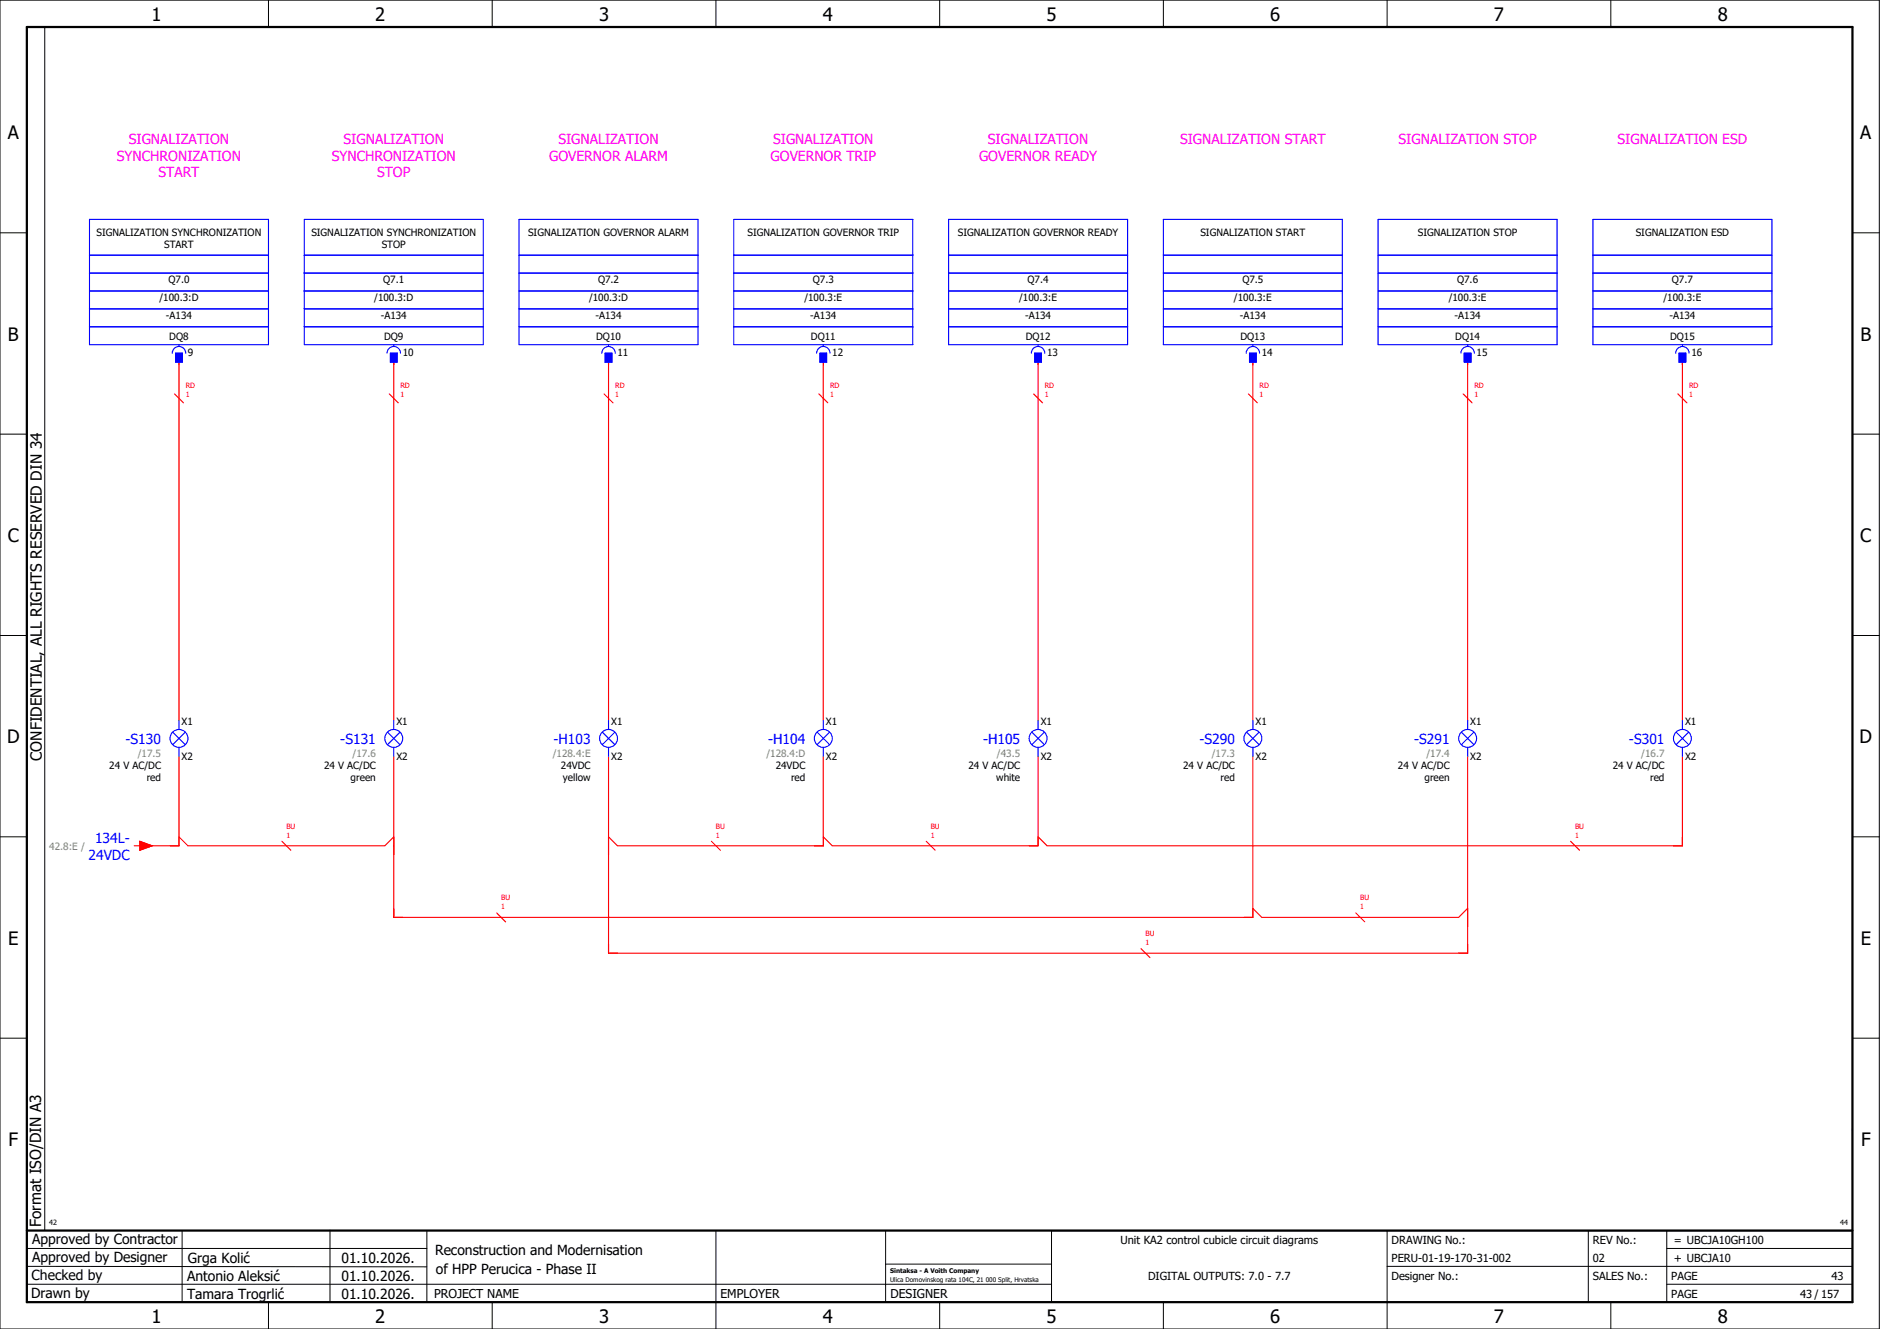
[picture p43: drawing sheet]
<svg xmlns="http://www.w3.org/2000/svg" width="420mm" height="297mm" viewBox="0 0 420 297" stroke-linecap="round" stroke-linejoin="round" font-family="sans-serif">
<defs><g id="words">
<g font-size="4.1">
<text x="33.9" y="4.7">1</text>
<text x="83.9" y="4.7">2</text>
<text x="133.9" y="4.7">3</text>
<text x="183.9" y="4.7">4</text>
<text x="233.9" y="4.7">5</text>
<text x="283.9" y="4.7">6</text>
<text x="333.9" y="4.7">7</text>
<text x="383.9" y="4.7">8</text>
<text x="1.8" y="31.2">A</text>
<text x="415.8" y="31.2">A</text>
<text x="1.8" y="76.2">B</text>
<text x="415.8" y="76.2">B</text>
<text x="1.8" y="121.2">C</text>
<text x="415.8" y="121.2">C</text>
<text x="1.6" y="166.2">D</text>
<text x="415.6" y="166.2">D</text>
<text x="1.8" y="211.2">E</text>
<text x="415.8" y="211.2">E</text>
<text x="1.9" y="256.2">F</text>
<text x="415.9" y="256.2">F</text>
<text x="33.9" y="295.7">1</text>
<text x="83.9" y="295.7">2</text>
<text x="133.9" y="295.7">3</text>
<text x="183.9" y="295.7">4</text>
<text x="233.9" y="295.7">5</text>
<text x="283.9" y="295.7">6</text>
<text x="333.9" y="295.7">7</text>
<text x="383.9" y="295.7">8</text>
</g>
<g font-size="3.4">
<text x="9.4" y="170" transform="rotate(-90 9.4 170)">CONFIDENTIAL, ALL RIGHTS RESERVED DIN 34</text>
<text x="9.2" y="274.3" transform="rotate(-90 9.2 274.3)">Format ISO/DIN A3</text>
</g>
<g font-size="3.1" fill="#f0f">
<text x="26.1" y="35.9">SYNCHRONIZATION</text>
<text x="28.8" y="32.1">SIGNALIZATION</text>
<text x="74.1" y="35.9">SYNCHRONIZATION</text>
<text x="76.8" y="32.1">SIGNALIZATION</text>
<text x="122.7" y="35.9">GOVERNOR ALARM</text>
<text x="124.8" y="32.1">SIGNALIZATION</text>
<text x="172.2" y="35.9">GOVERNOR TRIP</text>
<text x="172.8" y="32.1">SIGNALIZATION</text>
<text x="218.8" y="35.9">GOVERNOR READY</text>
<text x="220.8" y="32.1">SIGNALIZATION</text>
<text x="263.7" y="32.1">SIGNALIZATION START</text>
<text x="312.6" y="32.1">SIGNALIZATION STOP</text>
<text x="361.5" y="32.1">SIGNALIZATION ESD</text>
<text x="35.4" y="39.6">START</text>
<text x="84.3" y="39.6">STOP</text>
</g>
<g font-size="3.1" fill="#00f">
<text x="28.1" y="166.3">-S130</text>
<text x="76.1" y="166.3">-S131</text>
<text x="123.7" y="166.3">-H103</text>
<text x="171.7" y="166.3">-H104</text>
<text x="219.7" y="166.3">-H105</text>
<text x="268.1" y="166.3">-S290</text>
<text x="316.1" y="166.3">-S291</text>
<text x="364.1" y="166.3">-S301</text>
<text x="21.2" y="188.4">134L-</text>
<text x="19.8" y="192.1">24VDC</text>
</g>
<g font-size="3.1">
<text x="7.2" y="278.1">Approved by Contractor</text>
<text x="97.2" y="280.5">Reconstruction and Modernisation</text>
<text x="7.1" y="286.1">Checked by</text>
<text x="7.2" y="282.1">Approved by Designer</text>
<text x="41.8" y="286.2">Antonio Aleksić</text>
<text x="42" y="282.3">Grga Kolić</text>
<text x="76.3" y="282.3">01.10.2026.</text>
<text x="76.3" y="286.3">01.10.2026.</text>
<text x="97.4" y="284.8">of HPP Perucica - Phase II</text>
<text x="6.9" y="290">Drawn by</text>
<text x="41.8" y="290.3">Tamara Trogrlić</text>
<text x="76.3" y="290.3">01.10.2026.</text>
</g>
<g font-size="2.7">
<text x="97" y="290.1">PROJECT NAME</text>
<text x="161" y="290.1">EMPLOYER</text>
<text x="199" y="290.1">DESIGNER</text>
</g>
<g font-size="2.5">
<text x="250.4" y="278">Unit KA2 control cubicle circuit diagrams</text>
<text x="311" y="278">DRAWING No.:</text>
<text x="356" y="278">REV No.:</text>
<text x="374.1" y="278">= UBCJA10GH100</text>
<text x="256.6" y="286">DIGITAL OUTPUTS: 7.0 - 7.7</text>
<text x="311" y="286">Designer No.:</text>
<text x="311" y="282">PERU-01-19-170-31-002</text>
<text x="356" y="286">SALES No.:</text>
<text x="356" y="282">02</text>
<text x="373.5" y="286">PAGE</text>
<text x="374.1" y="282.1">+ UBCJA10</text>
<text x="409.3" y="286">43</text>
<text x="373.5" y="290">PAGE</text>
<text x="402.3" y="290">43 / 157</text>
</g>
<g font-size="2.2">
<text x="21.6" y="52.8">SIGNALIZATION SYNCHRONIZATION</text>
<text x="69.6" y="52.8">SIGNALIZATION SYNCHRONIZATION</text>
<text x="118" y="52.8">SIGNALIZATION GOVERNOR ALARM</text>
<text x="167.1" y="52.8">SIGNALIZATION GOVERNOR TRIP</text>
<text x="214.1" y="52.8">SIGNALIZATION GOVERNOR READY</text>
<text x="268.3" y="52.8">SIGNALIZATION START</text>
<text x="316.9" y="52.8">SIGNALIZATION STOP</text>
<text x="365.6" y="52.8">SIGNALIZATION ESD</text>
<text x="36.7" y="55.5">START</text>
<text x="85.3" y="55.5">STOP</text>
<text x="37.6" y="63.3">Q7.0</text>
<text x="85.6" y="63.3">Q7.1</text>
<text x="133.6" y="63.3">Q7.2</text>
<text x="181.6" y="63.3">Q7.3</text>
<text x="229.6" y="63.3">Q7.4</text>
<text x="277.6" y="63.3">Q7.5</text>
<text x="325.6" y="63.3">Q7.6</text>
<text x="373.6" y="63.3">Q7.7</text>
<text x="35.6" y="67.3">/100.3:D</text>
<text x="37.1" y="71.3">-A134</text>
<text x="83.6" y="67.3">/100.3:D</text>
<text x="85.1" y="71.3">-A134</text>
<text x="131.6" y="67.3">/100.3:D</text>
<text x="133.1" y="71.3">-A134</text>
<text x="179.8" y="67.3">/100.3:E</text>
<text x="181.1" y="71.3">-A134</text>
<text x="227.8" y="67.3">/100.3:E</text>
<text x="229.1" y="71.3">-A134</text>
<text x="275.8" y="67.3">/100.3:E</text>
<text x="277.1" y="71.3">-A134</text>
<text x="323.8" y="67.3">/100.3:E</text>
<text x="325.1" y="71.3">-A134</text>
<text x="371.8" y="67.3">/100.3:E</text>
<text x="373.1" y="71.3">-A134</text>
<text x="37.8" y="76.1">DQ8</text>
<text x="85.8" y="76.1">DQ9</text>
<text x="133.2" y="76.1">DQ10</text>
<text x="181.2" y="76.1">DQ11</text>
<text x="229.2" y="76.1">DQ12</text>
<text x="277.2" y="76.1">DQ13</text>
<text x="325.2" y="76.1">DQ14</text>
<text x="373.2" y="76.1">DQ15</text>
<text x="42" y="79.5">9</text>
<text x="90" y="79.5">10</text>
<text x="138" y="79.5">11</text>
<text x="186" y="79.5">12</text>
<text x="234" y="79.5">13</text>
<text x="282" y="79.5">14</text>
<text x="330" y="79.5">15</text>
<text x="378" y="79.5">16</text>
<text x="40.6" y="162">X1</text>
<text x="88.6" y="162">X1</text>
<text x="136.6" y="162">X1</text>
<text x="184.6" y="162">X1</text>
<text x="232.6" y="162">X1</text>
<text x="280.6" y="162">X1</text>
<text x="328.6" y="162">X1</text>
<text x="376.6" y="162">X1</text>
<text x="24.4" y="171.9">24 V AC/DC</text>
<text x="40.6" y="169.9">X2</text>
<text x="72.4" y="171.9">24 V AC/DC</text>
<text x="88.6" y="169.9">X2</text>
<text x="125.4" y="171.9">24VDC</text>
<text x="136.6" y="169.9">X2</text>
<text x="173.4" y="171.9">24VDC</text>
<text x="184.6" y="169.9">X2</text>
<text x="216.4" y="171.9">24 V AC/DC</text>
<text x="232.6" y="169.9">X2</text>
<text x="264.4" y="171.9">24 V AC/DC</text>
<text x="280.6" y="169.9">X2</text>
<text x="312.4" y="171.9">24 V AC/DC</text>
<text x="328.6" y="169.9">X2</text>
<text x="360.4" y="171.9">24 V AC/DC</text>
<text x="376.6" y="169.9">X2</text>
<text x="32.8" y="174.6">red</text>
<text x="78.4" y="174.6">green</text>
<text x="125.8" y="174.6">yellow</text>
<text x="176.8" y="174.6">red</text>
<text x="222.7" y="174.6">white</text>
<text x="272.8" y="174.6">red</text>
<text x="318.4" y="174.6">green</text>
<text x="368.8" y="174.6">red</text>
</g>
<g font-size="2.2" fill="#7ca552">
<text x="30.8" y="169.2">/17.5</text>
<text x="78.8" y="169.2">/17.6</text>
<text x="123.5" y="169.2">/128.4:E</text>
<text x="171.3" y="169.2">/128.4:D</text>
<text x="222.8" y="169.2">/43.5</text>
<text x="270.8" y="169.2">/17.3</text>
<text x="318.8" y="169.2">/17.4</text>
<text x="366.8" y="169.2">/16.7</text>
<text x="11" y="189.9">42.8:E /</text>
</g>
<g font-size="1.6" fill="#f00">
<text x="41.5" y="88.7">1</text>
<text x="41.5" y="86.8">RD</text>
<text x="89.5" y="88.7">1</text>
<text x="89.5" y="86.8">RD</text>
<text x="137.5" y="88.7">1</text>
<text x="137.5" y="86.8">RD</text>
<text x="185.5" y="88.7">1</text>
<text x="185.5" y="86.8">RD</text>
<text x="233.5" y="88.7">1</text>
<text x="233.5" y="86.8">RD</text>
<text x="281.5" y="88.7">1</text>
<text x="281.5" y="86.8">RD</text>
<text x="329.5" y="88.7">1</text>
<text x="329.5" y="86.8">RD</text>
<text x="377.5" y="88.7">1</text>
<text x="377.5" y="86.8">RD</text>
<text x="64" y="185.3">BU</text>
<text x="160" y="185.3">BU</text>
<text x="208" y="185.3">BU</text>
<text x="352" y="185.3">BU</text>
<text x="64" y="187.2">1</text>
<text x="160" y="187.2">1</text>
<text x="208" y="187.2">1</text>
<text x="352" y="187.2">1</text>
<text x="112" y="203.2">1</text>
<text x="112" y="201.3">BU</text>
<text x="304" y="203.2">1</text>
<text x="304" y="201.3">BU</text>
<text x="256" y="209.3">BU</text>
<text x="256" y="211.2">1</text>
</g>
<g font-size="1.6">
<text x="11" y="273.7">42</text>
<text x="411.2" y="273.7">44</text>
</g>
<g font-size="1.4">
<text x="198.9" y="284.4">Sintaksa - A Voith Company</text>
<text x="198.9" y="286.4">Ulica Domovinskog rata 104C, 21 000 Split, Hrvatska</text>
</g>
</g></defs>
<g fill="none" stroke="#000" stroke-width=".22">
<path d="M0 0h420v297h-420zM10 6v269M60 0v6M110 0v6M160 0v6M210 0v6M260 0v6M310 0v6M360 0v6M0 52h6M414 52h6M0 97h6"/>
<path d="M414 97h6M0 142h6M414 142h6M414 176.3v87.4M0 187h6M414 187h6M0 232h6M414 232h6M6 279h89.4M40.7 275v16M73.7 274.9v16M95.4 275.1v16"/>
<path d="M160 275v22M197.9 275.1v16M310 275v22M355 275v16M372.5 279h41.5M372.5 275v16M414 275h-179v16M6 283l89.4 .1M6 287h229M60 291v6M110 291v6M197.9 282.5h37.1"/>
<path d="M210 291v6M260 291v6M310 283h104M360 291v6M372.5 287h41.5"/>
</g>
<path d="M6 6h408v285h-408zM6 275h408" fill="none" stroke="#000" stroke-width=".5"/>
<g fill="none" stroke="#f00" stroke-width=".25">
<path d="M39 88l2 2M40 81v80M87 88l2 2M88 81v80M135 88l2 2M136 81v80M183 88l2 2M184 81v80M231 88l2 2M232 81v80M279 88l2 2M280 81v80"/>
<path d="M327 88l2 2M328 81v80M375 88l2 2M376 81v80M40 169v20h-8M88 169v36h192v-36M136 169v44h192v-44M184 169v20h-46l-2-2M232 169v20h-46l-2-2M376 169v20h-142l-2-2M30 189h1.3M31.3 188l2.7 1-2.7 1z"/>
<path d="M40 187l2 2h44l2-2M63 188l2 2M159 188l2 2M207 188l2 2M351 188l2 2M111 204l2 2M255 212l2 2M280 203l2 2h44l2-2M303 204l2 2"/>
</g>
<g fill="none" stroke="#00f" stroke-width=".25">
<path d="M20 49h40v28h-40zM20 57h40M68 49h40v28h-40zM68 57h40M116 49h40v28h-40zM116 57h40M164 49h40v28h-40zM164 57h40M212 49h40v28h-40zM212 57h40M260 49h40v28h-40zM260 57h40"/>
<path d="M308 49h40v28h-40zM308 57h40M356 49h40v28h-40zM356 57h40M20 61h40M20 69h40M20 73h40M20 65h40M38.5 78.9a1.5 1.5 0 0 1 1.5-1.5 1.5 1.5 0 0 1 1.5 1.5M39.3 78.9h1.5v2h-1.5zM40 77v.3M68 61h40"/>
<path d="M68 69h40M68 73h40M68 65h40M86.5 78.9a1.5 1.5 0 0 1 1.5-1.5 1.5 1.5 0 0 1 1.5 1.5M87.3 78.9h1.5v2h-1.5zM88 77v.3M116 61h40M116 69h40M116 73h40M116 65h40M134.5 78.9a1.5 1.5 0 0 1 1.5-1.5 1.5 1.5 0 0 1 1.5 1.5M135.3 78.9h1.5v2h-1.5z"/>
<path d="M136 77v.3M164 61h40M164 69h40M164 73h40M164 65h40M182.5 78.9a1.5 1.5 0 0 1 1.5-1.5 1.5 1.5 0 0 1 1.5 1.5M183.3 78.9h1.5v2h-1.5zM184 77v.3M212 61h40M212 69h40M212 73h40M212 65h40"/>
<path d="M230.5 78.9a1.5 1.5 0 0 1 1.5-1.5 1.5 1.5 0 0 1 1.5 1.5M231.3 78.9h1.5v2h-1.5zM232 77v.3M260 61h40M260 69h40M260 73h40M260 65h40M278.5 78.9a1.5 1.5 0 0 1 1.5-1.5 1.5 1.5 0 0 1 1.5 1.5M279.3 78.9h1.5v2h-1.5zM280 77v.3M308 61h40M308 69h40"/>
<path d="M308 73h40M308 65h40M326.5 78.9a1.5 1.5 0 0 1 1.5-1.5 1.5 1.5 0 0 1 1.5 1.5M327.3 78.9h1.5v2h-1.5zM328 77v.3M356 61h40M356 69h40M356 73h40M356 65h40M374.5 78.9a1.5 1.5 0 0 1 1.5-1.5 1.5 1.5 0 0 1 1.5 1.5M375.2 78.9h1.5v2h-1.5zM376 77v.3"/>
<path d="M38.6 163.6l2.8 2.8M40 161v2M40 167v2M41.4 163.6l-2.8 2.8M86.6 163.6l2.8 2.8M88 161v2M88 167v2M89.4 163.6l-2.8 2.8M134.6 163.6l2.8 2.8M136 161v2M136 167v2M137.4 163.6l-2.8 2.8"/>
<path d="M182.6 163.6l2.8 2.8M184 161v2M184 167v2M185.4 163.6l-2.8 2.8M230.6 163.6l2.8 2.8M232 161v2M232 167v2M233.4 163.6l-2.8 2.8M278.6 163.6l2.8 2.8M280 161v2M280 167v2M281.4 163.6l-2.8 2.8"/>
<path d="M326.6 163.6l2.8 2.8M328 161v2M328 167v2M329.4 163.6l-2.8 2.8M374.6 163.6l2.8 2.8M376 161v2M376 167v2M377.4 163.6l-2.8 2.8"/>
<circle cx="40" cy="165" r="2"/>
<circle cx="88" cy="165" r="2"/>
<circle cx="136" cy="165" r="2"/>
<circle cx="184" cy="165" r="2"/>
<circle cx="232" cy="165" r="2"/>
<circle cx="280" cy="165" r="2"/>
<circle cx="328" cy="165" r="2"/>
<circle cx="376" cy="165" r="2"/>
</g>
<g fill="#00f" stroke="#00f" stroke-width=".22">
<path d="M39.3 78.9h1.5v2h-1.5z"/>
<path d="M87.3 78.9h1.5v2h-1.5z"/>
<path d="M135.3 78.9h1.5v2h-1.5z"/>
<path d="M183.3 78.9h1.5v2h-1.5z"/>
<path d="M231.3 78.9h1.5v2h-1.5z"/>
<path d="M279.3 78.9h1.5v2h-1.5z"/>
<path d="M327.3 78.9h1.5v2h-1.5z"/>
<path d="M375.2 78.9h1.5v2h-1.5z"/>
</g>
<path d="M31.3 188l2.7 1-2.7 1z" fill="#f00" stroke="#f00" stroke-width=".22"/>
<use href="#words"/>
</svg>
